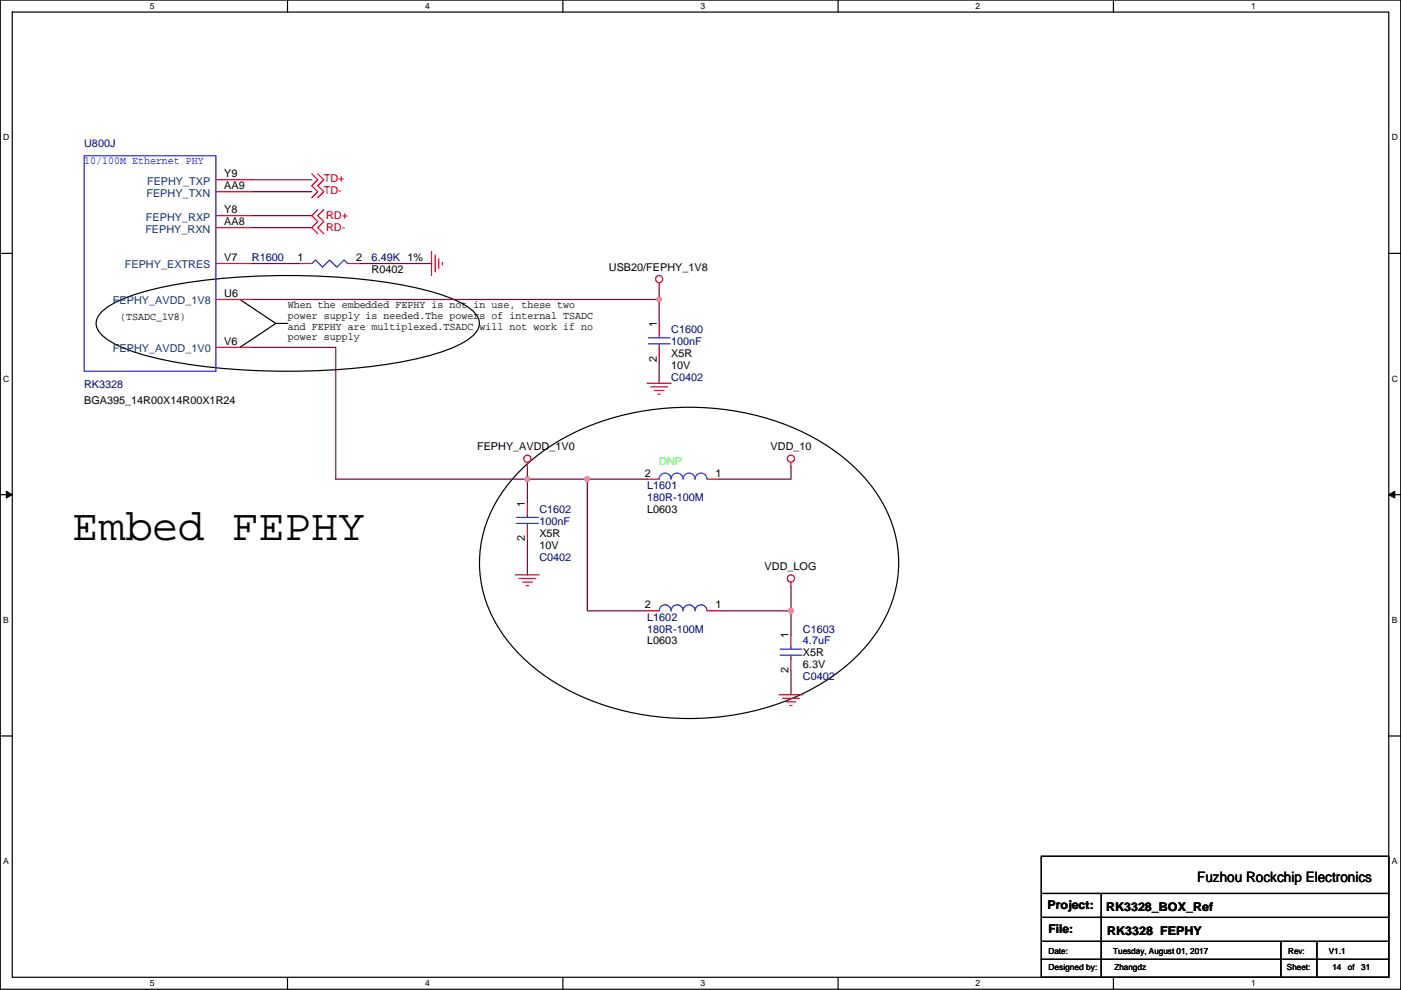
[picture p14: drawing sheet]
<svg xmlns="http://www.w3.org/2000/svg" width="297mm" height="210mm" viewBox="0 0 297 210" stroke-linecap="round" stroke-linejoin="round" font-family="sans-serif">
<defs><g id="words">
<text font-size="9.4" x="15.3" y="114.5">Embed FEPHY</text>
<text font-size="3" x="253.8" y="187.2">Fuzhou Rockchip Electronics</text>
<g font-size="2.5">
<text x="222.1" y="192.9">Project:</text>
<text x="222.3" y="198">File:</text>
<text x="234.5" y="193.1">RK3328_BOX_Ref</text>
<text x="234.8" y="198.2">RK3328 FEPHY</text>
</g>
<text font-size="2.3" fill="#00f" x="17.8" y="34.9">10/100M Ethernet PHY</text>
<g font-size="2.3" fill="#000080">
<text x="17.8" y="31.3">U800J</text>
<text x="53.4" y="55.4">R1600</text>
<text x="78.8" y="55.4">6.49K</text>
<text x="142.3" y="70.7">C1600</text>
<text x="142.3" y="73.2">100nF</text>
<text x="17.8" y="82.3">RK3328</text>
<text x="142.3" y="80.8">C0402</text>
<text x="137.2" y="103.7">L1601</text>
<text x="137.2" y="106.2">180R-100M</text>
<text x="114.4" y="108.8">C1602</text>
<text x="114.4" y="111.3">100nF</text>
<text x="114.4" y="118.9">C0402</text>
<text x="137.2" y="131.6">L1602</text>
<text x="137.2" y="134.2">180R-100M</text>
<text x="170.2" y="134.2">C1603</text>
<text x="170.2" y="136.7">4.7uF</text>
<text x="170.2" y="144.3">C0402</text>
</g>
<g font-size="2.3" fill="#004080">
<text x="31" y="41.7">FEPHY_TXN</text>
<text x="31.2" y="39.2">FEPHY_TXP</text>
<text x="30.9" y="46.8">FEPHY_RXP</text>
<text x="30.8" y="49.3">FEPHY_RXN</text>
<text x="26.5" y="56.9">FEPHY_EXTRES</text>
<text x="24" y="64.6">FEPHY_AVDD_1V8</text>
<text x="24" y="74.7">FEPHY_AVDD_1V0</text>
</g>
<g font-size="2.3">
<text x="47.6" y="40.1">AA9</text>
<text x="47.6" y="37.6">Y9</text>
<text x="47.6" y="45.2">Y8</text>
<text x="47.6" y="47.8">AA8</text>
<text x="47.6" y="55.4">V7</text>
<text x="63.1" y="55.4">1</text>
<text x="75.5" y="55.4">2</text>
<text x="78.8" y="58">R0402</text>
<text x="86.4" y="55.4">1%</text>
<text x="129.1" y="57.4">USB20/FEPHY_1V8</text>
<text x="47.6" y="63">U6</text>
<text x="61" y="65.3">When the embedded FEPHY is not in use, these two</text>
<text x="25.5" y="67.9">(TSADC_1V8)</text>
<text x="61" y="67.6">power supply is needed.The powers of internal TSADC</text>
<text x="61" y="69.9">and FEPHY are multiplexed.TSADC will not work if no</text>
<text x="139.2" y="69.4" transform="rotate(-90 139.2 69.4)">1</text>
<text x="47.6" y="73.2">V6</text>
<text x="61" y="72.2">power supply</text>
<text x="139.2" y="76.8" transform="rotate(-90 139.2 76.8)">2</text>
<text x="142.3" y="75.7">X5R</text>
<text x="142.3" y="78.3">10V</text>
<text x="17.8" y="85.6">BGA395_14R00X14R00X1R24</text>
<text x="101.2" y="95.5">FEPHY_AVDD_1V0</text>
<text x="163.4" y="95.5">VDD_10</text>
<text x="136.7" y="101.1">2</text>
<text x="151.7" y="101.1">1</text>
<text x="111.3" y="107.5" transform="rotate(-90 111.3 107.5)">1</text>
<text x="114.4" y="113.8">X5R</text>
<text x="137.2" y="108.8">L0603</text>
<text x="111.3" y="114.9" transform="rotate(-90 111.3 114.9)">2</text>
<text x="114.4" y="116.4">10V</text>
<text x="162.1" y="120.9">VDD_LOG</text>
<text x="136.7" y="129">2</text>
<text x="151.7" y="129">1</text>
<text x="137.2" y="136.7">L0603</text>
<text x="167.2" y="135.4" transform="rotate(-90 167.2 135.4)">1</text>
<text x="167.2" y="142.8" transform="rotate(-90 167.2 142.8)">2</text>
<text x="170.2" y="139.2">X5R</text>
<text x="170.2" y="141.8">6.3V</text>
</g>
<g font-size="2.3" fill="#f00">
<text x="68.6" y="38.7">TD+</text>
<text x="68.6" y="41.2">TD-</text>
<text x="69.1" y="46.5">RD+</text>
<text x="69.1" y="49.1">RD-</text>
</g>
<text font-size="2.3" fill="#0f0" x="139.8" y="98.6">DNP</text>
<g font-size="1.8">
<text x="31.8" y="1.9">5</text>
<text x="90.1" y="1.9">4</text>
<text x="148.5" y="1.9">3</text>
<text x="206.9" y="1.9">2</text>
<text x="265.2" y="1.9">1</text>
<text x=".7" y="29.8">D</text>
<text x="295.1" y="29.8">D</text>
<text x=".7" y="81">C</text>
<text x="295.1" y="81">C</text>
<text x=".7" y="132.1">B</text>
<text x="295.1" y="132.1">B</text>
<text x=".7" y="183.3">A</text>
<text x="295.1" y="183.3">A</text>
<text x="222.3" y="202.3">Date:</text>
<text x="236" y="202.3">Tuesday, August 01, 2017</text>
<text x="273.1" y="202.3">Rev:</text>
<text x="281.7" y="202.3">V1.1</text>
<text x="31.8" y="209.2">5</text>
<text x="90.1" y="209.2">4</text>
<text x="148.5" y="209.2">3</text>
<text x="206.9" y="209.2">2</text>
<text x="222.3" y="205.8">Designed by:</text>
<text x="236.3" y="205.8">Zhangdz</text>
<text x="265.2" y="209.2">1</text>
<text x="272.9" y="205.8">Sheet:</text>
<text x="282.5" y="205.8">14</text>
<text x="285.8" y="205.8">of</text>
<text x="288.6" y="205.8">31</text>
</g>
</g></defs>
<path d="M.1 0h296.9v209.8h-296.9zM2.6 2.6h291.8v204.7h-291.8z" fill="none" stroke="#000" stroke-width=".25"/>
<g fill="#fff">
<path d="M31.8 .3h1v2h-1z"/>
<path d="M31.8 207.5h1v2.1h-1z"/>
</g>
<path d="M61 0v2.6M61 207.3v2.5" fill="none" stroke="#000" stroke-width=".25"/>
<g fill="#fff">
<path d="M90.1 .3h1v2h-1z"/>
<path d="M90.1 207.5h1v2.1h-1z"/>
</g>
<path d="M119.3 0v2.6M119.3 207.3v2.5" fill="none" stroke="#000" stroke-width=".25"/>
<g fill="#fff">
<path d="M148.5 .3h1v2h-1z"/>
<path d="M148.5 207.5h1v2.1h-1z"/>
</g>
<path d="M177.7 0v2.6M177.7 207.3v2.5" fill="none" stroke="#000" stroke-width=".25"/>
<g fill="#fff">
<path d="M206.9 .3h1v2h-1z"/>
<path d="M206.9 207.5h1v2.1h-1z"/>
</g>
<path d="M236.1 0v2.6M236.1 207.3v2.5" fill="none" stroke="#000" stroke-width=".25"/>
<g fill="#fff">
<path d="M265.2 .3h1v2h-1z"/>
<path d="M265.2 207.5h1v2.1h-1z"/>
<path d="M.7 28.2h1.3v2h-1.3z"/>
<path d="M295.1 28.2h1.3v2h-1.3z"/>
<path d="M.7 79.3h1.3v2.1h-1.3z"/>
<path d="M295.1 79.3h1.3v2.1h-1.3z"/>
</g>
<path d="M.1 53.7h2.5M294.4 53.7h2.6" fill="none" stroke="#000" stroke-width=".25"/>
<g fill="#fff">
<path d="M.7 130.5h1.2v2h-1.2z"/>
<path d="M295.1 130.5h1.2v2h-1.2z"/>
</g>
<path d="M.1 104.9h2.5M294.4 104.9h2.6" fill="none" stroke="#000" stroke-width=".25"/>
<path d="M1.3 104.2l1.3 .7-1.3 .7zM294.4 104.9l1.3-.7v1.4z" fill="#000" stroke="#000" stroke-width=".21"/>
<g fill="#fff">
<path d="M.7 181.7h1.2v2h-1.2z"/>
<path d="M295.1 181.7h1.2v2h-1.2z"/>
</g>
<g fill="none" stroke="#000" stroke-width=".25">
<path d="M21.5 66.3a18.9 18.9 0 0 1 7.8-4.1 114.6 114.6 0 0 1 31.7-3.8 114.7 114.7 0 0 1 31.7 3.8 18.9 18.9 0 0 1 7.9 4.1 3.1 3.1 0 0 1 0 4.6 18.9 18.9 0 0 1-7.9 4 114.4 114.4 0 0 1-31.7 3.8 114.3 114.3 0 0 1-31.7-3.8 18.9 18.9 0 0 1-7.8-4 3.1 3.1 0 0 1 0-4.6zM50.9 63.5l7.6 5.1-7.6 5.1M58.5 68.6h2.5M110.9 99.2a49.3 49.3 0 0 1 29.2-12.5 54.4 54.4 0 0 1 37.4 9.3 30.8 30.8 0 0 1 12.6 18.9 26.5 26.5 0 0 1-7.2 22.9 47.3 47.3 0 0 1-27.9 13.9 55.7 55.7 0 0 1-38.3-7.5 32.6 32.6 0 0 1-14.1-18.2 26.4 26.4 0 0 1 6.6-25.1zM.1 156.1h2.5M294.4 156.1h2.6M220.8 181.6h73.6v25.7h-73.6zM220.8 189.5h73.6M220.8 194.6h73.6M220.8 199.7h73.6M233.5 189.5v17.8M271.6 199.7v7.6"/>
<path d="M279.2 199.7v7.6M220.8 203.5h73.6"/>
</g>
<g fill="none" stroke="#800040" stroke-width=".25">
<path d="M53.4 38.1h12.7M53.4 55.9h10.2M53.4 40.7h12.7M53.4 45.7h12.7M53.4 48.3h12.7M76.3 55.9h15.2M53.4 73.7h17.8v27.9h40.6M53.4 63.5h86.4M139.8 63.5v5.1M139.8 76.2v5.1M139.8 61v2.5M111.8 99.1v2.5"/>
<path d="M167.7 99.1v2.5h-15.2M111.8 101.6v5.1M111.8 114.3v7.6M111.8 101.6h12.7M124.5 101.6v28h12.7M124.5 101.6h12.7M152.5 129.6h15.2M167.7 124.5v10.1M167.7 142.3v5"/>
</g>
<g fill="#f0f" stroke="#f0f" stroke-width=".25">
<circle cx="139.7" cy="63.5" r=".5"/>
<circle cx="111.8" cy="101.6" r=".5"/>
<circle cx="124.5" cy="101.6" r=".5"/>
<circle cx="167.7" cy="129.5" r=".5"/>
</g>
<g fill="none" stroke="#f00" stroke-width=".25">
<path d="M45.8 38.1h7.6M66.1 36.9l1.3 1.2-1.3 1.3 1.3 1.3-1.3 1.2M67.4 36.9l1.2 1.2-1.2 1.3 1.2 1.3-1.2 1.2M45.8 40.7h7.6M45.8 45.7h7.6M45.8 48.3h7.6M45.8 55.9h7.6M63.6 55.9h2.5M67.4 44.5l-1.3 1.2 1.3 1.3-1.3 1.3 1.3 1.3M68.6 44.5l-1.2 1.2 1.2 1.3-1.2 1.3 1.2 1.3M73.7 55.9h2.6M91.5 53.4v5"/>
<path d="M92.3 54.1v3.6M93 54.9v2M93.8 55.6v.6M139.8 60v1M45.8 63.5h7.6M45.8 73.7h7.6M139.8 68.6v2.5M139.8 73.7v2.5M111.8 98.1v1M137.2 81.3h5.1M138 82.1h3.5M138.7 82.8h2.1"/>
<path d="M139.5 83.6h.5M167.7 98.1v1M111.8 106.7v2.5M111.8 111.8v2.5M137.2 101.6h2.6M149.9 101.6h2.6M109.3 121.9h5.1M110 122.7h3.6M110.8 123.5h2M111.6 124.2h.5M137.2 129.6h2.6M149.9 129.6h2.6"/>
<path d="M167.7 123.5v1M167.7 134.6v2.6M167.7 139.7v2.6M165.2 147.3h5M165.9 148.1h3.6M166.7 148.9h2M167.4 149.6h.6"/>
<circle cx="139.7" cy="59.2" r=".76"/>
<circle cx="111.8" cy="97.3" r=".76"/>
<circle cx="167.7" cy="97.3" r=".76"/>
<circle cx="167.7" cy="122.7" r=".76"/>
</g>
<g fill="none" stroke="#00f" stroke-width=".25">
<path d="M17.8 33h28v45.8h-28zM66.1 55.9l.8-.8 1.5 1.6 1.5-1.6 1.5 1.6 1.6-1.6 .7 .8M137.5 72.9h4.5M137.5 71.6h4.5M139.8 71.1v.5M139.8 72.9v.8M109.5 111h4.6M109.5 109.7h4.6M111.8 109.2v.5M111.8 111v.8M139.8 101.6a1.26 1.26 0 0 1 1.2-1.2 1.26 1.26 0 0 1 1.3 1.2M142.3 101.6a1.26 1.26 0 0 1 1.3-1.2 1.26 1.26 0 0 1 1.2 1.2"/>
<path d="M144.8 101.6a1.26 1.26 0 0 1 1.3-1.2 1.26 1.26 0 0 1 1.3 1.2M147.4 101.6a1.26 1.26 0 0 1 1.2-1.2 1.26 1.26 0 0 1 1.3 1.2M139.8 129.5a1.26 1.26 0 0 1 1.2-1.2 1.26 1.26 0 0 1 1.3 1.2M142.3 129.5a1.26 1.26 0 0 1 1.3-1.2 1.26 1.26 0 0 1 1.2 1.2M144.8 129.5a1.26 1.26 0 0 1 1.3-1.2 1.26 1.26 0 0 1 1.3 1.2M147.4 129.5a1.26 1.26 0 0 1 1.2-1.2 1.26 1.26 0 0 1 1.3 1.2M165.4 139h4.6M165.4 137.7h4.6M167.7 137.2v.5M167.7 139v.7"/>
</g>
<use href="#words"/>
</svg>
